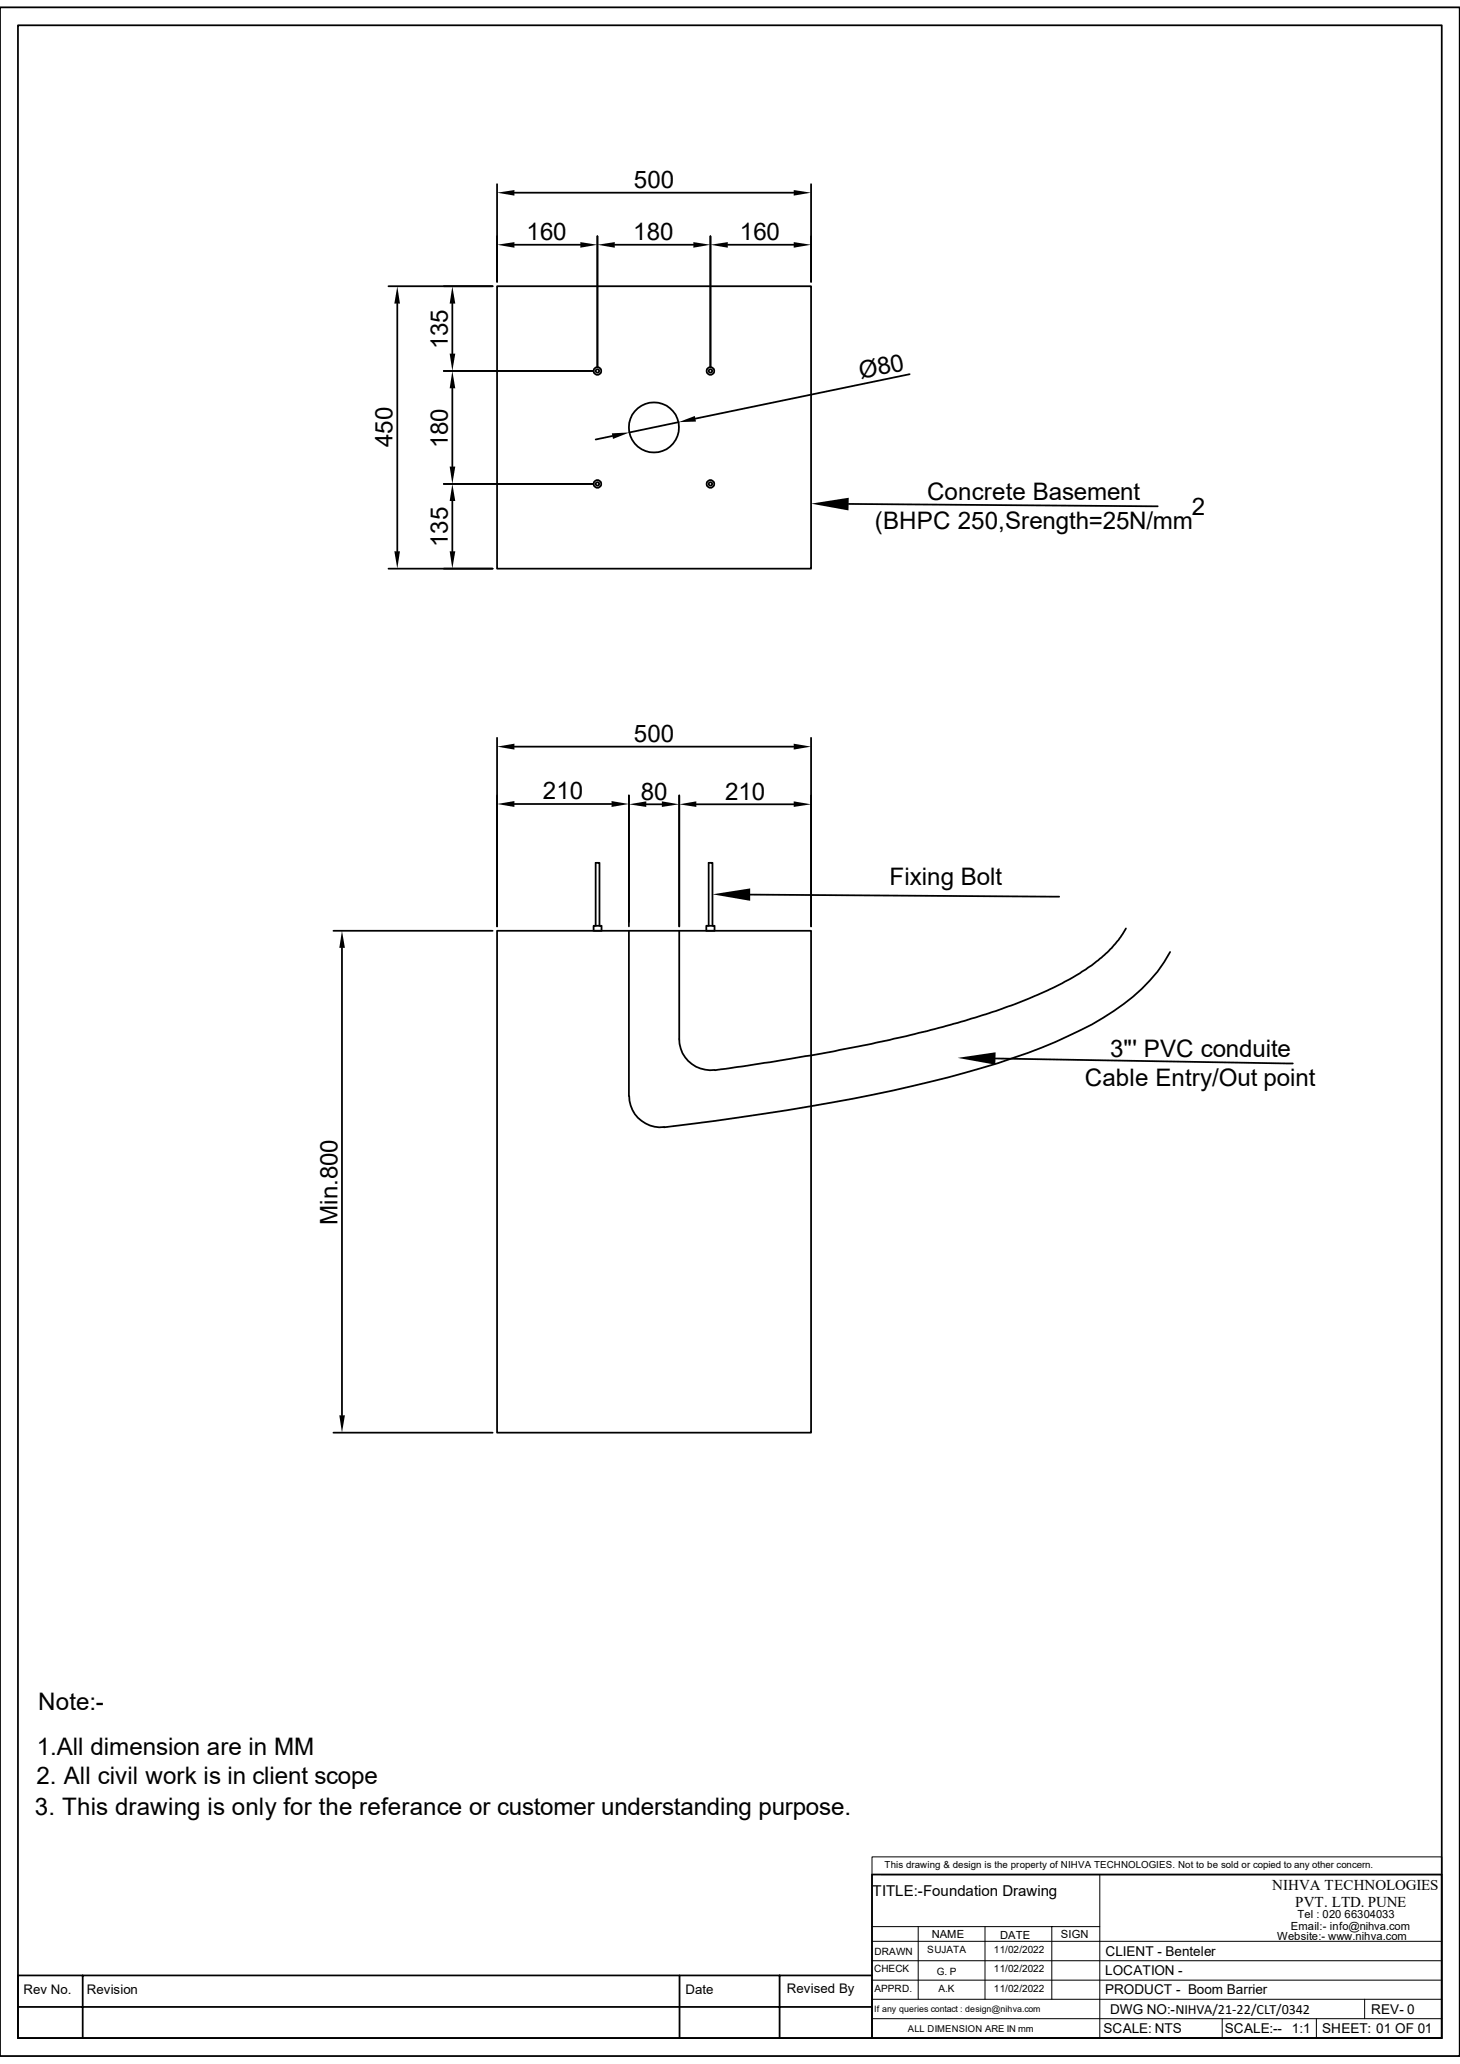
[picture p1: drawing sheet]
<svg xmlns="http://www.w3.org/2000/svg" width="210mm" height="297mm" viewBox="0 0 210 297" stroke-linecap="round" stroke-linejoin="round" font-family="sans-serif">
<defs><g id="words">
<g font-size="3.5">
<text x="91.2" y="27.1">500</text>
<text x="75.7" y="34.6">160</text>
<text x="91.1" y="34.6">180</text>
<text x="106.4" y="34.6">160</text>
<text x="64.4" y="50.3" transform="rotate(-90 64.4 50.3)">135</text>
<text x="123.8" y="54.6" transform="rotate(-12 123.8 54.6)">Ø80</text>
<text x="56.5" y="64.3" transform="rotate(-90 56.5 64.3)">450</text>
<text x="64.4" y="64.5" transform="rotate(-90 64.4 64.5)">180</text>
<text x="133.3" y="71.9">Concrete Basement</text>
<text x="125.9" y="76.1">(BHPC 250,Srength=25N/mm</text>
<text x="171.4" y="74">2</text>
<text x="64.4" y="78.7" transform="rotate(-90 64.4 78.7)">135</text>
<text x="91.2" y="106.8">500</text>
<text x="78.1" y="115">210</text>
<text x="92.2" y="115.1">80</text>
<text x="104.3" y="115.1">210</text>
<text x="128" y="127.3">Fixing Bolt</text>
<text x="159.7" y="152.1">3&quot;' PVC conduite</text>
<text x="156" y="156.3">Cable Entry/Out point</text>
<text x="48.6" y="176.3" transform="rotate(-90 48.6 176.3)">Min.800</text>
<text x="5.5" y="246">Note:-</text>
<text x="5.2" y="256.8">2. All civil work is in client scope</text>
<text x="5.3" y="252.6">1.All dimension are in MM</text>
<text x="5" y="261.2">3. This drawing is only for the referance or customer understanding purpose.</text>
</g>
<g font-size="2.2">
<text x="125.5" y="272.8">TITLE:-Foundation Drawing</text>
<text x="183" y="272">NIHVA TECHNOLOGIES</text>
<text x="186.3" y="274.4">PVT. LTD. PUNE</text>
</g>
<g font-size="1.9">
<text x="159" y="281.4">CLIENT - Benteler</text>
<text x="3.4" y="287">Rev No.</text>
<text x="12.5" y="287">Revision</text>
<text x="98.6" y="287">Date</text>
<text x="113.2" y="286.8">Revised By</text>
<text x="159" y="287">PRODUCT - Boom Barrier</text>
<text x="159" y="284.2">LOCATION -</text>
<text x="158.7" y="292.6">SCALE: NTS</text>
<text x="159.7" y="289.8">DWG NO:-NIHVA/21-22/CLT/0342</text>
<text x="176.2" y="292.6">SCALE:--</text>
<text x="185.8" y="292.6">1:1</text>
<text x="190.2" y="292.6">SHEET: 01 OF 01</text>
<text x="197.2" y="289.8">REV- 0</text>
</g>
<g font-size="1.6">
<text x="134" y="278.9">NAME</text>
<text x="143.8" y="279">DATE</text>
<text x="152.6" y="278.8">SIGN</text>
<text x="183.7" y="279.1">Website:- www.nihva.com</text>
<text x="185.7" y="277.7">Email:- info@nihva.com</text>
<text x="186.6" y="276.1">Tel : 020 66304033</text>
</g>
<g font-size="1.4">
<text x="127.3" y="268.8">This drawing &amp; design is the property of NIHVA TECHNOLOGIES. Not to be sold or copied to any other concern.</text>
<text x="125.8" y="281.3">DRAWN</text>
<text x="133.4" y="281">SUJATA</text>
<text x="143" y="281">11/02/2022</text>
<text x="125.7" y="283.8">CHECK</text>
<text x="125.8" y="286.6">APPRD.</text>
<text x="134.7" y="284.1">G. P</text>
<text x="135" y="286.6">A.K</text>
<text x="143" y="283.8">11/02/2022</text>
<text x="143" y="286.6">11/02/2022</text>
<text x="130.6" y="292.4">ALL DIMENSION ARE IN mm</text>
</g>
<text font-size="1.3" x="125.7" y="289.5">If any queries contact : design@nihva.com</text>
</g></defs>
<g fill="none" stroke="#000" stroke-width=".25">
<path d="M0 1.1h210v294.8h-210zM2.6 3.6h204.8v289.7h-204.8zM71.5 26.5v14.1M74 27.7h40.2M116.7 26.5v14.1M55.9 41.2h15M57.1 43.7v35.6M71.5 41.2h45.2v40.6h-45.2zM55.9 81.8h15M71.5 133.9h45.2v72.3h-45.2zM85.4 133.2h1.1v.7h-1.1zM85.7 133.2v-9h.5v9"/>
<path d="M97.7 133.9v15.6M101.6 133.2h1.2v.7h-1.2zM101.9 133.2v-9h.6v9M131.6 293.3h75.8"/>
<circle cx="85.9" cy="53.4" r=".55"/>
<circle cx="85.9" cy="53.4" r=".25"/>
<circle cx="102.2" cy="53.4" r=".55"/>
<circle cx="102.2" cy="53.4" r=".25"/>
<circle cx="85.9" cy="69.6" r=".55"/>
<circle cx="85.9" cy="69.6" r=".25"/>
<circle cx="94.1" cy="61.5" r="3.6"/>
<circle cx="102.2" cy="69.6" r=".55"/>
<circle cx="102.2" cy="69.6" r=".25"/>
</g>
<path d="M71.5 27.7l2.5-.4v.9zM114.2 27.3l2.5 .4-2.5 .5zM57.1 41.2l.4 2.5h-.8zM56.7 79.3h.8l-.4 2.5z" fill="#000"/>
<path d="M125.4 267.2h82v2.5h-82zM125.4 279.4h82M158.2 269.7h49.2M125.4 287.7h82M125.4 284.9h82M125.4 282.2h82" fill="none" stroke="#000" stroke-width=".14"/>
<path d="M158.6 270.4h23.9v6.5h-23.9z" fill="#fff"/>
<path d="M125.4 269.7v23.6M125.4 277.2h32.8M126.8 269.7h31.4v23.6M132.1 277.2v10.5M141.7 277.2v10.5M151.3 277.2v10.5M125.4 290.5h82M175.8 290.5v2.8M189.4 290.5v2.8M196.3 287.7v2.8" fill="none" stroke="#000" stroke-width=".14"/>
<g fill="none" stroke="#000" stroke-width=".25">
<path d="M71.5 34v6.6M74 35.2h9.5M85.9 34v18.7M88.4 35.2h11.3M102.2 34v18.7M104.7 35.2h9.5M116.7 34v6.6M63.8 41.2h7.1M63.8 53.4h21.5M65.1 43.7v7.2M65.1 55.9v11.2M130.9 53.8l-30.9 6.4"/>
<path d="M63.8 69.6h21.5M65.1 72.1v7.2M88.1 62.7l-2.4 .5M97.6 60.7l-7 1.5M122.1 72.5l44.4 .4M63.8 81.8h7.1M71.5 106.2v27.1M74 107.4h40.2M74 115.7h14M90.5 114.5v18.8M93 115.7h2.2M97.7 114.5v18.8"/>
<path d="M100.2 115.7h14M116.7 106.2v27.1M48 133.9h22.9M49.2 136.4v67.3M90.5 133.9v23.8M107.9 128.7l44.5 .3M162 133.6a17.2 17.2 0 0 1-6.4 6.2l-1.8 1.1-2.3 1.3-5.6 2.3-4.1 1.5-6.2 1.8-7.6 1.8-7.9 1.7-9.4 1.6-7.9 1.1M168.3 137a25.1 25.1 0 0 1-9.6 9.5 79.1 79.1 0 0 1-19.8 7.8 269 269 0 0 1-36 7l-7.4 .9M90.5 157.7a4.5 4.5 0 0 0 5 4.5M97.7 149.5a4.5 4.5 0 0 0 5.1 4.5M143.2 152.3l42.8 .7M48 206.2h22.9"/>
<path d="M125.4 269.7h82v23.6h-82zM2.6 288.8h122.8M11.9 284.3v9M97.7 284.3v9M112.1 284.3v9M125.4 284.3h-122.8v9h122.8"/>
</g>
<g fill="#000">
<path d="M71.5 35.2l2.5-.4v.8zM83.5 34.8l2.4 .4-2.4 .4zM85.9 35.2l2.5-.4v.8zM99.7 34.8l2.5 .4-2.5 .4zM102.2 35.2l2.5-.4v.8zM114.2 34.8l2.5 .4-2.5 .4zM65.1 41.2l.4 2.5h-.8zM64.7 50.9h.8l-.4 2.5zM65.1 53.4l.4 2.5h-.8zM97.6 60.7l2.3-.8 .2 .8zM64.7 67.1h.8l-.4 2.5zM65.1 69.6l.4 2.5h-.8z"/>
<path d="M64.7 79.3h.8l-.4 2.5zM88 62.4l2.6-.2-2.4 1zM116.7 72.5l5.4-.9-.1 1.8zM71.5 107.4l2.5-.4v.9zM71.5 115.7l2.5-.4v.8zM88 115.3l2.5 .4-2.5 .4zM90.5 115.7l2.5-.4v.8zM95.2 115.3l2.5 .4-2.5 .4zM97.7 115.7l2.5-.4v.8zM114.2 107l2.5 .4-2.5 .5zM114.2 115.3l2.5 .4-2.5 .4zM49.2 133.9l.4 2.5h-.8z"/>
<path d="M102.5 128.7l5.4-.9v1.8zM137.8 152.2l5.4-.8v1.8zM48.8 203.7h.8l-.4 2.5z"/>
</g>
<use href="#words"/>
</svg>
